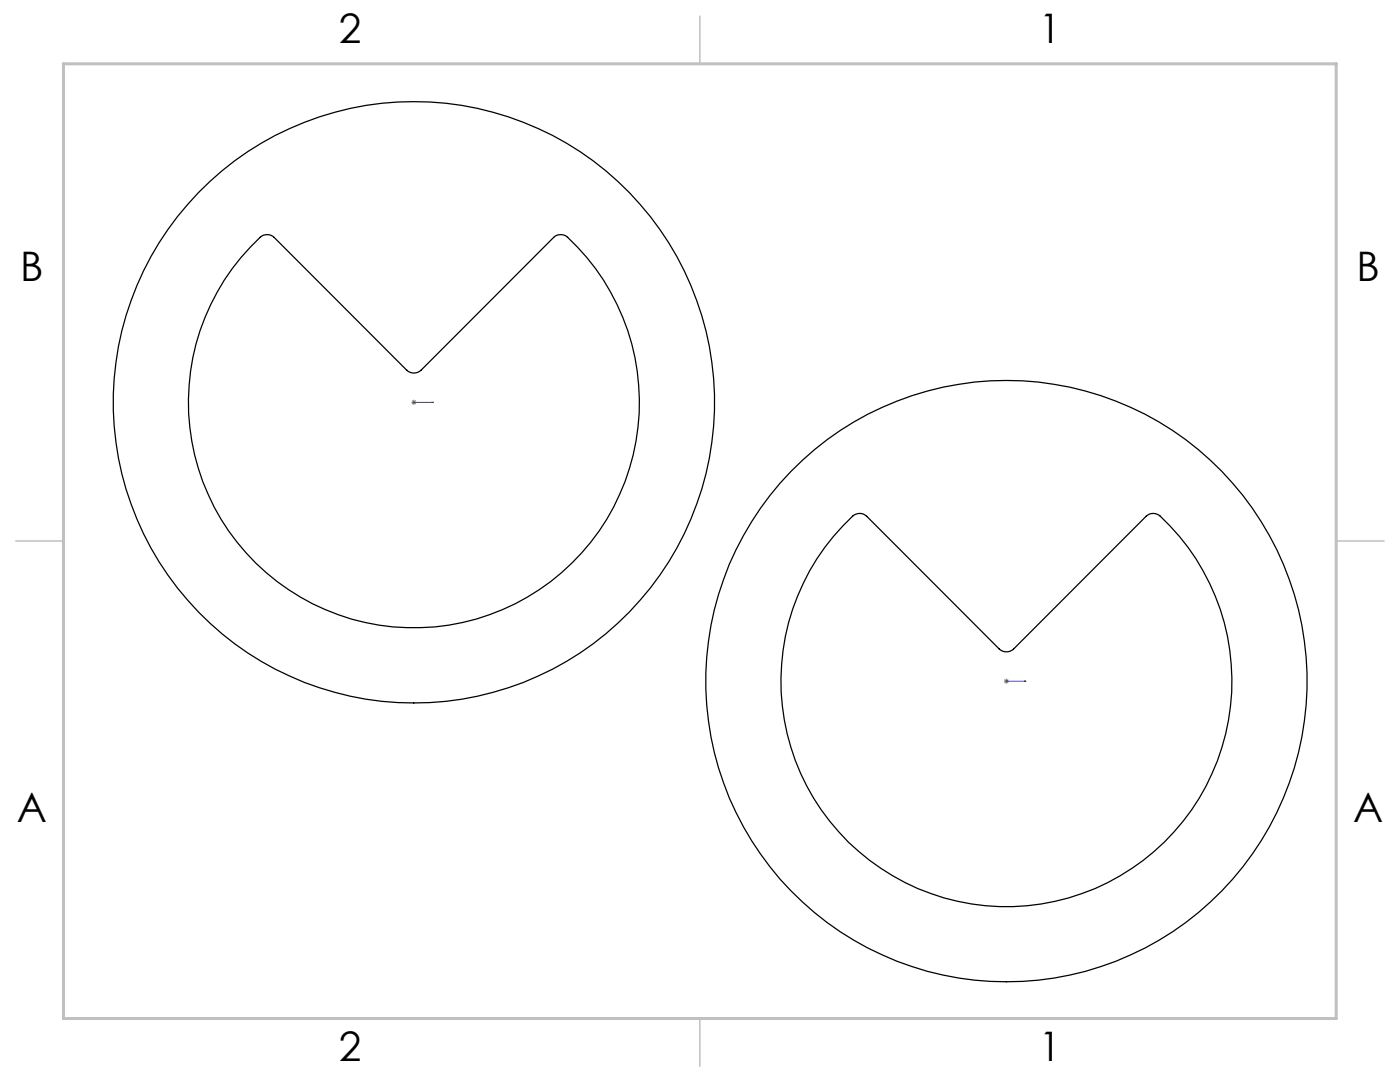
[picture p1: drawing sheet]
<svg xmlns="http://www.w3.org/2000/svg" width="279mm" height="216mm" viewBox="0 0 279 216" stroke-linecap="round" stroke-linejoin="round" font-family="sans-serif">
<defs><g id="words">
<g font-size="8.1">
<text x="67.6" y="8.5">2</text>
<text x="207.3" y="8.5">1</text>
<text x="4" y="56.2">B</text>
<text x="270.7" y="56.2">B</text>
<text x="3.3" y="164.1">A</text>
<text x="270" y="164.1">A</text>
<text x="67.6" y="211.7">2</text>
<text x="207.3" y="211.7">1</text>
</g>
</g></defs>
<path d="M82.5 80.3h.2zM82.6 80.3h.1M82.6 80.3h3.9M86.5 80.3h-.4h.4M200.8 135.9h.1zM200.8 135.9h.1M200.8 135.9h4M204.8 135.9h-.4h.4" fill="none" stroke="#00f" stroke-width=".2"/>
<path d="M82.2 79.9l.8 .7M82.6 79.8v1M83 79.9l-.8 .7M82.1 80.3h1M200.3 135.9h1.1M200.5 135.6l.7 .7M200.8 135.4v1M201.2 135.6l-.7 .7" fill="none" stroke="#808080" stroke-width=".2"/>
<path d="M139.7 3.2v9.5M3.1 107.9h9.6M266.7 107.9h9.5M139.7 203.2v9.6" fill="none" stroke="#c0c0c0" stroke-width=".3"/>
<path d="M12.7 12.7h254v190.5h-254z" fill="none" stroke="#c0c0c0" stroke-width=".6"/>
<path d="M86.1 80.3h.4zM82.5 80.3h.2zM204.4 135.9h.4zM200.8 135.9h.1z" fill="#00f"/>
<g fill="none" stroke="#000" stroke-width=".25">
<path d="M51.9 47.3a2.05 2.05 0 0 1 2.8 .1l26.5 26.5a2.09 2.09 0 0 0 2.8 0l26.5-26.5a2.05 2.05 0 0 1 2.8-.1 45 45 0 0 1 1.5 64.4 45 45 0 0 1-64.4 0 45 45 0 0 1 1.5-64.4zM170.2 103a2.05 2.05 0 0 1 2.8 0l26.4 26.5a2.09 2.09 0 0 0 2.9 0l26.4-26.5a2.05 2.05 0 0 1 2.8 0 45 45 0 0 1 1.6 64.4 45 45 0 0 1-64.4 0 45 45 0 0 1 1.5-64.4z"/>
<circle cx="82.6" cy="80.3" r="60"/>
<circle cx="200.9" cy="135.9" r="60"/>
</g>
<use href="#words"/>
</svg>
